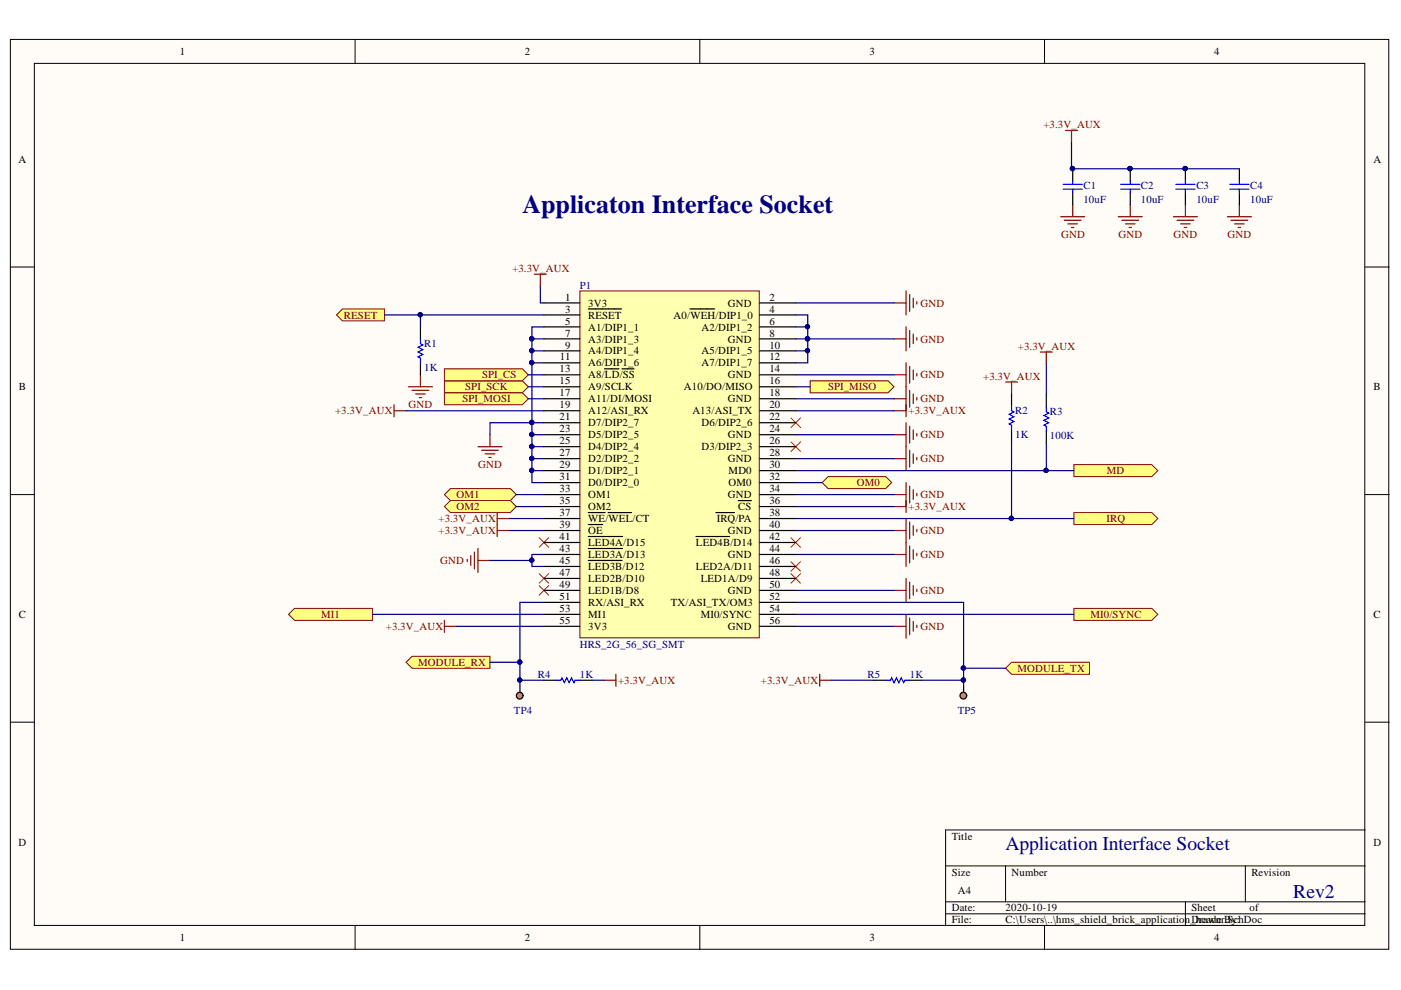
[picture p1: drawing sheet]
<svg xmlns="http://www.w3.org/2000/svg" width="297mm" height="210mm" viewBox="0 0 297 210" stroke-linecap="round" stroke-linejoin="round" font-family="sans-serif">
<defs><g id="words">
<text font-size="5.5" fill="#000080" x="110.7" y="45.2">Applicaton Interface Socket</text>
<g font-size="4.1" fill="#000080">
<text x="213.2" y="180.2">Application Interface Socket</text>
<text x="274.2" y="190.3">Rev2</text>
</g>
<g font-size="2.3">
<text x="38.2" y="11.7">1</text>
<text x="111.3" y="11.7">2</text>
<text x="184.4" y="11.7">3</text>
<text x="257.5" y="11.7">4</text>
<text x="3.9" y="34.5">A</text>
<text x="291.2" y="34.5">A</text>
<text x="119.8" y="63.7">1</text>
<text x="124.7" y="65">3V3</text>
<text x="154.3" y="65">GND</text>
<text x="163.1" y="63.7">2</text>
<text x="119.8" y="66.3">3</text>
<text x="119.8" y="68.8">5</text>
<text x="119.8" y="71.4">7</text>
<text x="124.7" y="67.6">RESET</text>
<text x="124.7" y="70.1">A1/DIP1_1</text>
<text x="142.8" y="67.6">A0/WEH/DIP1_0</text>
<text x="148.7" y="70.1">A2/DIP1_2</text>
<text x="163.1" y="66.3">4</text>
<text x="163.1" y="68.8">6</text>
<text x="163.1" y="71.4">8</text>
<text x="118.7" y="76.4">11</text>
<text x="119.8" y="73.9">9</text>
<text x="124.7" y="72.6">A3/DIP1_3</text>
<text x="124.7" y="75.2">A4/DIP1_4</text>
<text x="124.7" y="77.7">A6/DIP1_6</text>
<text x="148.7" y="75.2">A5/DIP1_5</text>
<text x="148.7" y="77.7">A7/DIP1_7</text>
<text x="154.3" y="72.6">GND</text>
<text x="163.1" y="73.9">10</text>
<text x="163.1" y="76.4">12</text>
<text x="4" y="82.8">B</text>
<text x="118.6" y="79">13</text>
<text x="118.6" y="81.5">15</text>
<text x="124.7" y="80.2">A8/LD/SS</text>
<text x="124.7" y="82.8">A9/SCLK</text>
<text x="145" y="82.8">A10/DO/MISO</text>
<text x="154.3" y="80.2">GND</text>
<text x="163.1" y="81.5">16</text>
<text x="163.1" y="79">14</text>
<text x="291.2" y="82.8">B</text>
<text x="118.6" y="84">17</text>
<text x="118.6" y="86.6">19</text>
<text x="118.6" y="89.1">21</text>
<text x="124.7" y="85.3">A11/DI/MOSI</text>
<text x="124.7" y="87.8">A12/ASI_RX</text>
<text x="146.8" y="87.8">A13/ASI_TX</text>
<text x="154.3" y="85.3">GND</text>
<text x="163.1" y="84">18</text>
<text x="163.1" y="86.6">20</text>
<text x="163.1" y="89.1">22</text>
<text x="118.6" y="91.6">23</text>
<text x="118.6" y="94.2">25</text>
<text x="124.7" y="90.4">D7/DIP2_7</text>
<text x="124.7" y="92.9">D5/DIP2_5</text>
<text x="124.7" y="95.4">D4/DIP2_4</text>
<text x="148.7" y="90.4">D6/DIP2_6</text>
<text x="148.7" y="95.4">D3/DIP2_3</text>
<text x="154.3" y="92.9">GND</text>
<text x="163.1" y="91.6">24</text>
<text x="163.1" y="94.2">26</text>
<text x="118.6" y="96.7">27</text>
<text x="118.6" y="99.3">29</text>
<text x="118.6" y="101.8">31</text>
<text x="124.7" y="98">D2/DIP2_2</text>
<text x="124.7" y="100.5">D1/DIP2_1</text>
<text x="154.3" y="98">GND</text>
<text x="154.5" y="100.5">MD0</text>
<text x="163.1" y="96.7">28</text>
<text x="163.1" y="99.3">30</text>
<text x="163.1" y="101.8">32</text>
<text x="118.6" y="104.4">33</text>
<text x="118.6" y="106.9">35</text>
<text x="124.7" y="103.1">D0/DIP2_0</text>
<text x="124.7" y="105.7">OM1</text>
<text x="154.3" y="105.7">GND</text>
<text x="154.5" y="103.1">OM0</text>
<text x="163.1" y="104.4">34</text>
<text x="163.1" y="106.9">36</text>
<text x="118.6" y="109.5">37</text>
<text x="118.6" y="112">39</text>
<text x="124.7" y="108.2">OM2</text>
<text x="124.7" y="110.7">WE/WEL/CT</text>
<text x="124.7" y="113.3">OE</text>
<text x="152" y="110.7">IRQ/PA</text>
<text x="154.3" y="113.3">GND</text>
<text x="156.5" y="108.2">CS</text>
<text x="163.1" y="109.5">38</text>
<text x="163.1" y="112">40</text>
<text x="118.6" y="114.6">41</text>
<text x="118.6" y="117.1">43</text>
<text x="118.6" y="119.6">45</text>
<text x="124.7" y="115.8">LED4A/D15</text>
<text x="124.7" y="118.4">LED3A/D13</text>
<text x="147.6" y="115.8">LED4B/D14</text>
<text x="154.3" y="118.4">GND</text>
<text x="163.1" y="114.6">42</text>
<text x="163.1" y="117.1">44</text>
<text x="163.1" y="119.6">46</text>
<text x="118.6" y="122.2">47</text>
<text x="118.6" y="124.7">49</text>
<text x="124.7" y="120.9">LED3B/D12</text>
<text x="124.7" y="123.4">LED2B/D10</text>
<text x="124.7" y="126">LED1B/D8</text>
<text x="147.6" y="120.9">LED2A/D11</text>
<text x="148.6" y="123.4">LED1A/D9</text>
<text x="154.3" y="126">GND</text>
<text x="163.1" y="122.2">48</text>
<text x="163.1" y="124.7">50</text>
<text x="4" y="131">C</text>
<text x="118.6" y="127.2">51</text>
<text x="118.6" y="129.8">53</text>
<text x="124.7" y="128.5">RX/ASI_RX</text>
<text x="124.7" y="131">MI1</text>
<text x="142.2" y="128.5">TX/ASI_TX/OM3</text>
<text x="148.6" y="131">MI0/SYNC</text>
<text x="163.1" y="127.2">52</text>
<text x="163.1" y="129.8">54</text>
<text x="291.2" y="131">C</text>
<text x="118.6" y="132.3">55</text>
<text x="124.7" y="133.6">3V3</text>
<text x="154.3" y="133.6">GND</text>
<text x="163.1" y="132.3">56</text>
<text x="3.9" y="179.3">D</text>
<text x="201.8" y="178">Title</text>
<text x="291.2" y="179.3">D</text>
<text x="201.8" y="185.6">Size</text>
<text x="214.5" y="185.6">Number</text>
<text x="265.3" y="185.6">Revision</text>
<text x="203.1" y="189.4">A4</text>
<text x="201.8" y="193.3">Date:</text>
<text x="201.8" y="195.8">File:</text>
<text x="213.2" y="193.3">2020-10-19</text>
<text x="213.2" y="195.8">C:\Users\..\hms_shield_brick_application_Dhrawn .SchDoc</text>
<text x="252.6" y="193.3">Sheet</text>
<text x="254.8" y="195.8">eaderBy:</text>
<text x="264.9" y="193.3">of</text>
<text x="38.2" y="199.6">1</text>
<text x="111.3" y="199.6">2</text>
<text x="184.4" y="199.6">3</text>
<text x="257.5" y="199.6">4</text>
</g>
<g font-size="2.3" fill="#800000">
<text x="221.2" y="27.1">+3.3V_AUX</text>
<text x="225" y="50.6">GND</text>
<text x="237.1" y="50.6">GND</text>
<text x="248.8" y="50.6">GND</text>
<text x="260.2" y="50.6">GND</text>
<text x="108.6" y="57.7">+3.3V_AUX</text>
<text x="195.2" y="65">GND</text>
<text x="72.9" y="67.6">RESET</text>
<text x="195.2" y="72.6">GND</text>
<text x="215.8" y="74.1">+3.3V_AUX</text>
<text x="98.6" y="82.8">SPI_SCK</text>
<text x="102.2" y="80.2">SPI_CS</text>
<text x="175.6" y="82.8">SPI_MISO</text>
<text x="195.2" y="80.2">GND</text>
<text x="208.5" y="80.5">+3.3V_AUX</text>
<text x="71.1" y="87.8">+3.3V_AUX</text>
<text x="86.6" y="86.6">GND</text>
<text x="98.1" y="85.3">SPI_MOSI</text>
<text x="192.6" y="87.8">+3.3V_AUX</text>
<text x="195.2" y="85.3">GND</text>
<text x="195.2" y="92.9">GND</text>
<text x="101.4" y="99.3">GND</text>
<text x="195.2" y="98">GND</text>
<text x="234.7" y="100.5">MD</text>
<text x="96.8" y="105.7">OM1</text>
<text x="181.6" y="103.1">OM0</text>
<text x="195.2" y="105.7">GND</text>
<text x="93" y="110.7">+3.3V_AUX</text>
<text x="93" y="113.3">+3.3V_AUX</text>
<text x="96.8" y="108.2">OM2</text>
<text x="192.6" y="108.2">+3.3V_AUX</text>
<text x="195.2" y="113.3">GND</text>
<text x="234.6" y="110.7">IRQ</text>
<text x="93.3" y="119.6">GND</text>
<text x="195.2" y="118.4">GND</text>
<text x="195.2" y="126">GND</text>
<text x="68.1" y="131">MI1</text>
<text x="231.2" y="131">MI0/SYNC</text>
<text x="81.8" y="133.6">+3.3V_AUX</text>
<text x="195.2" y="133.6">GND</text>
<text x="88.7" y="141.2">MODULE_RX</text>
<text x="215.7" y="142.4">MODULE_TX</text>
<text x="131.1" y="145">+3.3V_AUX</text>
<text x="161.3" y="145">+3.3V_AUX</text>
</g>
<g font-size="2.3" fill="#000080">
<text x="229.7" y="40.1">C1</text>
<text x="241.9" y="40.1">C2</text>
<text x="253.6" y="40.1">C3</text>
<text x="265.1" y="40.1">C4</text>
<text x="229.7" y="43.1">10uF</text>
<text x="241.9" y="43.1">10uF</text>
<text x="253.6" y="43.1">10uF</text>
<text x="265.1" y="43.1">10uF</text>
<text x="122.9" y="61.2">P1</text>
<text x="89.9" y="73.6">R1</text>
<text x="89.9" y="78.7">1K</text>
<text x="215.2" y="87.8">R2</text>
<text x="222.6" y="88.1">R3</text>
<text x="215.2" y="92.9">1K</text>
<text x="222.6" y="93.2">100K</text>
<text x="122.9" y="137.4">HRS_2G_56_SG_SMT</text>
<text x="114" y="143.7">R4</text>
<text x="122.9" y="143.7">1K</text>
<text x="183.9" y="143.7">R5</text>
<text x="192.9" y="143.7">1K</text>
<text x="109" y="151.3">TP4</text>
<text x="203.1" y="151.3">TP5</text>
</g>
</g></defs>
<g fill="#fffcf8" stroke="#000" stroke-width=".21">
<path d="M2.2 8.4h292.2v192.9h-292.2z"/>
<path d="M7.3 13.4h282.1v182.8h-282.1z"/>
</g>
<g fill="none" stroke="#000" stroke-width=".21">
<path d="M75.3 8.4v5M148.4 8.4v5M221.5 8.4v5M2.2 56.6h5.1M289.5 56.6h5M2.2 104.9h5.1M289.5 104.9h5M2.2 153.1h5.1M289.5 153.1h5M289.5 176h-89v20.3M75.3 196.3v5.1M148.4 196.3v5.1"/>
<path d="M200.5 183.6h89M200.5 191.2h89M200.5 193.8h89M213.2 183.6v7.6M221.5 196.3v5.1M251.3 191.2v5.1M264 183.6v7.6"/>
</g>
<g fill="none" stroke="#800000" stroke-width=".25">
<path d="M189.6 71.8h2.5M189.6 79.5h2.5M192.1 69.3v5.1M192.1 76.9v10.2M192.9 70.1v3.5M192.9 77.7v3.5M193.6 70.8v2.1M193.6 78.5v2M194.4 71.6v.5M194.4 79.2v.5M189.6 84.5h2.5M192.9 82.8v3.5"/>
<path d="M193.6 83.5v2.1M194.4 84.3v.5M189.6 104.9h2.5M189.6 112.5h2.5M189.6 117.6h2.5M192.1 102.3v5.1M192.1 109.9v10.2M192.9 103.1v3.5M192.9 110.7v3.6M192.9 115.8v3.5M193.6 103.8v2.1M193.6 111.5v2"/>
<path d="M193.6 116.5v2.1M194.4 104.6v.5M194.4 112.2v.5M194.4 117.3v.5M189.6 125.2h2.5M189.6 132.8h2.5M192.1 122.6v5.1M192.1 130.3v5M192.9 123.4v3.6M192.9 131v3.6M193.6 124.2v2M193.6 131.8v2"/>
<path d="M194.4 124.9v.5M194.4 132.5v.6"/>
</g>
<g fill="#ffff80" stroke="#800000" stroke-width=".21">
<path d="M94.2 80.7h16.5l1.3 1.3-1.3 1.3h-16.5z" fill-rule="evenodd"/>
<path d="M171.8 80.7h16.5l1.3 1.3-1.3 1.3h-16.5z" fill-rule="evenodd"/>
<path d="M94.2 83.3h16.5l1.3 1.2-1.3 1.3h-16.5z" fill-rule="evenodd"/>
</g>
<path d="M189.6 97.2h2.5M189.6 92.2h2.5M192.1 89.6v10.2M192.9 90.4v3.5M192.9 95.5v3.5M193.6 91.2v2M193.6 96.2v2.1M194.4 91.9v.5M194.4 97v.5M94.2 131.5v2.6M94.2 132.8h2.6" fill="none" stroke="#800000" stroke-width=".25"/>
<path d="M114.3 114l2 2M116.3 114l-2 2M167.7 119.1l2 2M167.7 114l2 2M169.7 119.1l-2 2M169.7 114l-2 2M114.3 121.6l2 2.1M114.3 124.2l2 2M116.3 121.6l-2 2.1M116.3 124.2l-2 2M167.7 121.6l2 2.1M169.7 121.6l-2 2.1" fill="none" stroke="#f00" stroke-width=".21"/>
<g fill="#ffff80" stroke="#800000" stroke-width=".21">
<path d="M227.7 108.7h16.5l1.3 1.2-1.3 1.3h-16.5z" fill-rule="evenodd"/>
<path d="M227.7 129h16.5l1.3 1.3-1.3 1.2h-16.5z" fill-rule="evenodd"/>
<path d="M61.2 130.3l1.2-1.3h16.6v2.5h-16.6z" fill-rule="evenodd"/>
</g>
<path d="M89.1 79.5v2.5M86.6 82h5.1M87.4 82.8h3.5M88.1 83.5h2.1M88.9 84.3h.5" fill="none" stroke="#800000" stroke-width=".25"/>
<g fill="#ffff80" stroke="#800000" stroke-width=".21">
<path d="M71.3 66.8l1.3-1.3h8.9v2.5h-8.9z" fill-rule="evenodd"/>
<path d="M227.7 98.5h16.5l1.3 1.3-1.3 1.3h-16.5z" fill-rule="evenodd"/>
</g>
<path d="M220.6 74.6h2.5M221.8 74.6v2.6M213.2 81h2.5M214.5 81v2.5" fill="none" stroke="#800000" stroke-width=".25"/>
<path d="M94.2 78.2h16.5l1.3 1.3-1.3 1.2h-16.5z" fill-rule="evenodd" fill="#ffff80" stroke="#800000" stroke-width=".21"/>
<g fill="none" stroke="#800000" stroke-width=".25">
<path d="M225.9 27.7h2.6M227.2 27.7v2.5M113.3 58.1h2.5M114.6 58.1v2.6M224.9 45.9h5.1M225.7 46.7h3.5M226.4 47.5h2.1M227.2 48.2h.5M227.4 43.4v2.5M237.1 45.9h5.1M237.9 46.7h3.5M238.6 47.5h2.1"/>
<path d="M239.4 48.2h.5M239.6 43.4v2.5M248.8 45.9h5.1M249.6 46.7h3.5M250.3 47.5h2M251.1 48.2h.5M251.3 43.4v2.5M260.2 45.9h5.1M261 46.7h3.5M261.8 47.5h2M262.5 48.2h.5M262.8 43.4v2.5"/>
<path d="M189.6 64.2h2.5M192.1 61.7v5.1M192.9 62.5v3.5M193.6 63.2v2M194.4 64v.5M83.5 87.1h2.6M83.5 85.8v2.6M189.6 87.1h2.5M192.1 85.8v2.6M105.4 108.7v5.1M105.4 109.9h2.6M105.4 112.5h2.6"/>
<path d="M189.6 107.4h2.5M192.1 106.1v2.6"/>
</g>
<g fill="none" stroke="#000" stroke-width=".25">
<path d="M227.4 35.8v2.5M239.6 35.8v2.5M251.3 35.8v2.5M262.8 35.8v2.5M227.4 40.9v2.5M239.6 40.9v2.5M251.3 40.9v2.5M262.8 40.9v2.5M89.1 69.3v2.5M89.1 76.9v2.6M214.5 83.5v2.6M214.5 91.2v2.5"/>
<path d="M221.8 83.8v2.5M221.8 91.4v2.5"/>
</g>
<g fill="#000080" stroke="#000080" stroke-width=".21">
<circle cx="239.6" cy="35.7" r=".46"/>
<circle cx="251.3" cy="35.7" r=".46"/>
<circle cx="227.4" cy="35.7" r=".46"/>
</g>
<g fill="none" stroke="#00f" stroke-width=".25">
<path d="M225.4 39.1h4.1M227.4 38.3v.8M237.6 39.1h4.1M239.6 38.3v.8M249.3 39.1h4.1M251.3 38.3v.8M260.7 39.1h4.1M262.8 38.3v.8M225.4 40.1h4.1M227.4 40.1v.8M237.6 40.1h4.1M239.6 40.1v.8"/>
<path d="M249.3 40.1h4.1M251.3 40.1v.8M260.7 40.1h4.1M262.8 40.1v.8M89.1 71.8v1.1l.5 .2-1 .5 1 .5-1 .5 1 .6-1 .5 .5 .2v1M214.5 86.1v1l.5 .2-1 .5 1 .6-1 .5 1 .5-1 .5 .5 .2v1.1M221.8 86.3v1l.5 .3-1 .5 1 .5-1 .5 1 .5-1 .5 .5 .3v1"/>
</g>
<g fill="#ffff80" stroke="#800000" stroke-width=".21">
<path d="M94.2 104.9l1.3-1.3h12.7l1.3 1.3-1.3 1.2h-12.7z" fill-rule="evenodd"/>
<path d="M94.2 107.4l1.3-1.3h12.7l1.3 1.3-1.3 1.3h-12.7z" fill-rule="evenodd"/>
<path d="M174.3 102.3l1.3-1.2h12.2l1.2 1.2-1.2 1.3h-12.2z" fill-rule="evenodd"/>
</g>
<path d="M110.2 145.5v1.3" fill="none" stroke="#000" stroke-width=".25"/>
<circle cx="110.2" cy="147.5" r=".72" fill="#f90" stroke="#000" stroke-width=".25"/>
<path d="M86.1 140.4l1.3-1.3h16.5v2.6h-16.5z" fill-rule="evenodd" fill="#ffff80" stroke="#800000" stroke-width=".21"/>
<path d="M167.7 93.7l2 2M167.7 88.6l2 2M169.7 93.7l-2 2M169.7 88.6l-2 2" fill="none" stroke="#f00" stroke-width=".21"/>
<path d="M101.3 94.7h5.1M102.1 95.5h3.6M102.9 96.2h2M103.6 97h.5M103.9 92.2v2.5M99.1 118.6v.5M99.8 117.8v2M100.6 117.1v3.5M101.3 116.3v5.1M101.3 118.8h2.6" fill="none" stroke="#800000" stroke-width=".25"/>
<path d="M213.2 141.7l1.3-1.3h16.5v2.6h-16.5z" fill-rule="evenodd" fill="#ffff80" stroke="#800000" stroke-width=".21"/>
<path d="M204.3 145.5v1.3" fill="none" stroke="#000" stroke-width=".25"/>
<circle cx="204.2" cy="147.5" r=".72" fill="#f90" stroke="#000" stroke-width=".25"/>
<path d="M115.3 144.2h2.6M123 144.2h2.5M185.2 144.2h2.6M192.9 144.2h2.5" fill="none" stroke="#000" stroke-width=".25"/>
<path d="M117.9 144.2h1l.2-.5 .5 1 .6-1 .5 1 .5-1 .5 1 .2-.5h1.1M187.8 144.2h1l.2-.5 .6 1 .5-1 .5 1 .5-1 .5 1 .2-.5h1.1" fill="none" stroke="#00f" stroke-width=".25"/>
<path d="M128 144.2h2.6M130.6 143v2.5M173.8 144.2h2.5M173.8 143v2.5" fill="none" stroke="#800000" stroke-width=".25"/>
<path d="M123 61.7h38v73.5h-38z" fill="#ffffb0" stroke="#800000" stroke-width=".21"/>
<g fill="none" stroke="#000" stroke-width=".25">
<path d="M115.3 64.2h7.7M115.3 66.8h7.7M115.3 69.3h7.7M115.3 71.8h7.7M115.3 74.4h7.7M115.3 76.9h7.7M115.3 79.5h7.7M124.7 65.5h7M128.2 78.2h3M131.9 78.2h2.5M146.3 65.5h5.2M161.1 64.2h7.6"/>
<path d="M161.1 66.8h7.6M161.1 69.3h7.6M161.1 71.8h7.6M161.1 74.4h7.6M161.1 76.9h7.6M161.1 79.5h7.6M115.3 82h7.7M115.3 84.5h7.7M115.3 87.1h7.7M115.3 89.6h7.7M115.3 92.2h7.7M115.3 94.7h7.7"/>
<path d="M115.3 97.2h7.7M115.3 99.8h7.7M161.1 82h7.6M161.1 84.5h7.6M161.1 87.1h7.6M161.1 89.6h7.6M161.1 92.2h7.6M161.1 94.7h7.6M161.1 97.2h7.6M161.1 99.8h7.6M115.3 102.3h7.7M115.3 104.9h7.7"/>
<path d="M115.3 107.4h7.7M115.3 109.9h7.7M115.3 112.5h7.7M115.3 115h7.7M115.3 117.6h7.7M124.7 108.7h3.6M124.7 111.2h3.1M124.7 113.8h7.3M124.7 116.3h7.3M124.7 118.8h7.2M128.9 108.7h5M147.6 113.8h7.1"/>
<path d="M151.8 108.7h3.9M156.5 106.1h2.8M161.1 102.3h7.6M161.1 104.9h7.6M161.1 107.4h7.6M161.1 109.9h7.6M161.1 112.5h7.6M161.1 115h7.6M161.1 117.6h7.6M115.3 120.1h7.7M115.3 122.6h7.7M115.3 125.2h7.7"/>
<path d="M115.3 127.7h7.7M115.3 130.3h7.7M115.3 132.8h7.7M161.1 120.1h7.6M161.1 122.6h7.6M161.1 125.2h7.6M161.1 127.7h7.6M161.1 130.3h7.6M161.1 132.8h7.6"/>
</g>
<g fill="none" stroke="#000080" stroke-width=".25">
<path d="M227.2 30.2v5.6h35.6M81.5 66.8h33.8M89.1 66.8v2.5M112 79.5h3.3M112.8 71.8h2.5M112.8 74.4h2.5M112.8 76.9h2.5M114.6 60.7v3.5h.7M115.3 69.3h-2.5v33h2.5M168.7 66.8h2.6v2.5h-2.6M168.7 71.8h20.9M168.7 79.5h20.9"/>
<path d="M168.7 64.2h20.9M171.3 69.3v5.1h-2.6M171.3 74.4v2.5h-2.6M221.8 77.2v6.6M86.1 87.1h29.2M112 84.5h3.3M112 82h3.3M112.8 97.2h2.5M112.8 92.2h2.5M112.8 94.7h2.5M112.8 99.8h2.5M115.3 89.6h-11.4v2.6"/>
<path d="M168.7 99.8h59M168.7 84.5h20.9M168.7 82h3.1M168.7 97.2h20.9M168.7 92.2h20.9M168.7 87.1h20.9M214.5 93.7v16.2M221.8 93.9v5.9M103.9 118.8h8.9M108 112.5h7.3M108 109.9h7.3M109.5 104.9h5.8"/>
<path d="M109.5 107.4h5.8M115.3 117.6h-2.5v2.5h2.5M168.7 109.9h59M168.7 104.9h20.9M168.7 112.5h20.9M168.7 117.6h20.9M168.7 107.4h20.9M168.7 102.3h5.6M79 130.3h36.3M96.8 132.8h18.5M115.3 127.7h-5.1v17.8M168.7 127.7h35.6v14"/>
<path d="M168.7 125.2h20.9M168.7 132.8h20.9M168.7 130.3h59M103.9 140.4h6.3M110.2 144.2h5.1M125.5 144.2h2.5M176.3 144.2h8.9M195.4 144.2h8.9M213.2 141.7h-8.9v3.8"/>
</g>
<g fill="#000080" stroke="#000080" stroke-width=".21">
<circle cx="89.1" cy="66.7" r=".46"/>
<circle cx="214.4" cy="109.9" r=".46"/>
<circle cx="221.8" cy="99.7" r=".46"/>
<circle cx="251.3" cy="35.7" r=".46"/>
<circle cx="239.6" cy="35.7" r=".46"/>
<circle cx="227.4" cy="35.7" r=".46"/>
<circle cx="112.7" cy="71.8" r=".46"/>
<circle cx="112.7" cy="74.3" r=".46"/>
<circle cx="112.7" cy="76.9" r=".46"/>
<circle cx="112.7" cy="89.6" r=".46"/>
<circle cx="112.7" cy="92.1" r=".46"/>
<circle cx="112.7" cy="94.7" r=".46"/>
<circle cx="112.7" cy="97.2" r=".46"/>
<circle cx="112.7" cy="99.7" r=".46"/>
<circle cx="171.2" cy="69.3" r=".46"/>
<circle cx="171.2" cy="71.8" r=".46"/>
<circle cx="171.2" cy="74.3" r=".46"/>
<circle cx="112.7" cy="118.8" r=".46"/>
<circle cx="110.2" cy="140.4" r=".46"/>
<circle cx="204.2" cy="141.6" r=".46"/>
<circle cx="204.2" cy="144.2" r=".46"/>
<circle cx="110.2" cy="144.2" r=".46"/>
</g>
<use href="#words"/>
</svg>
